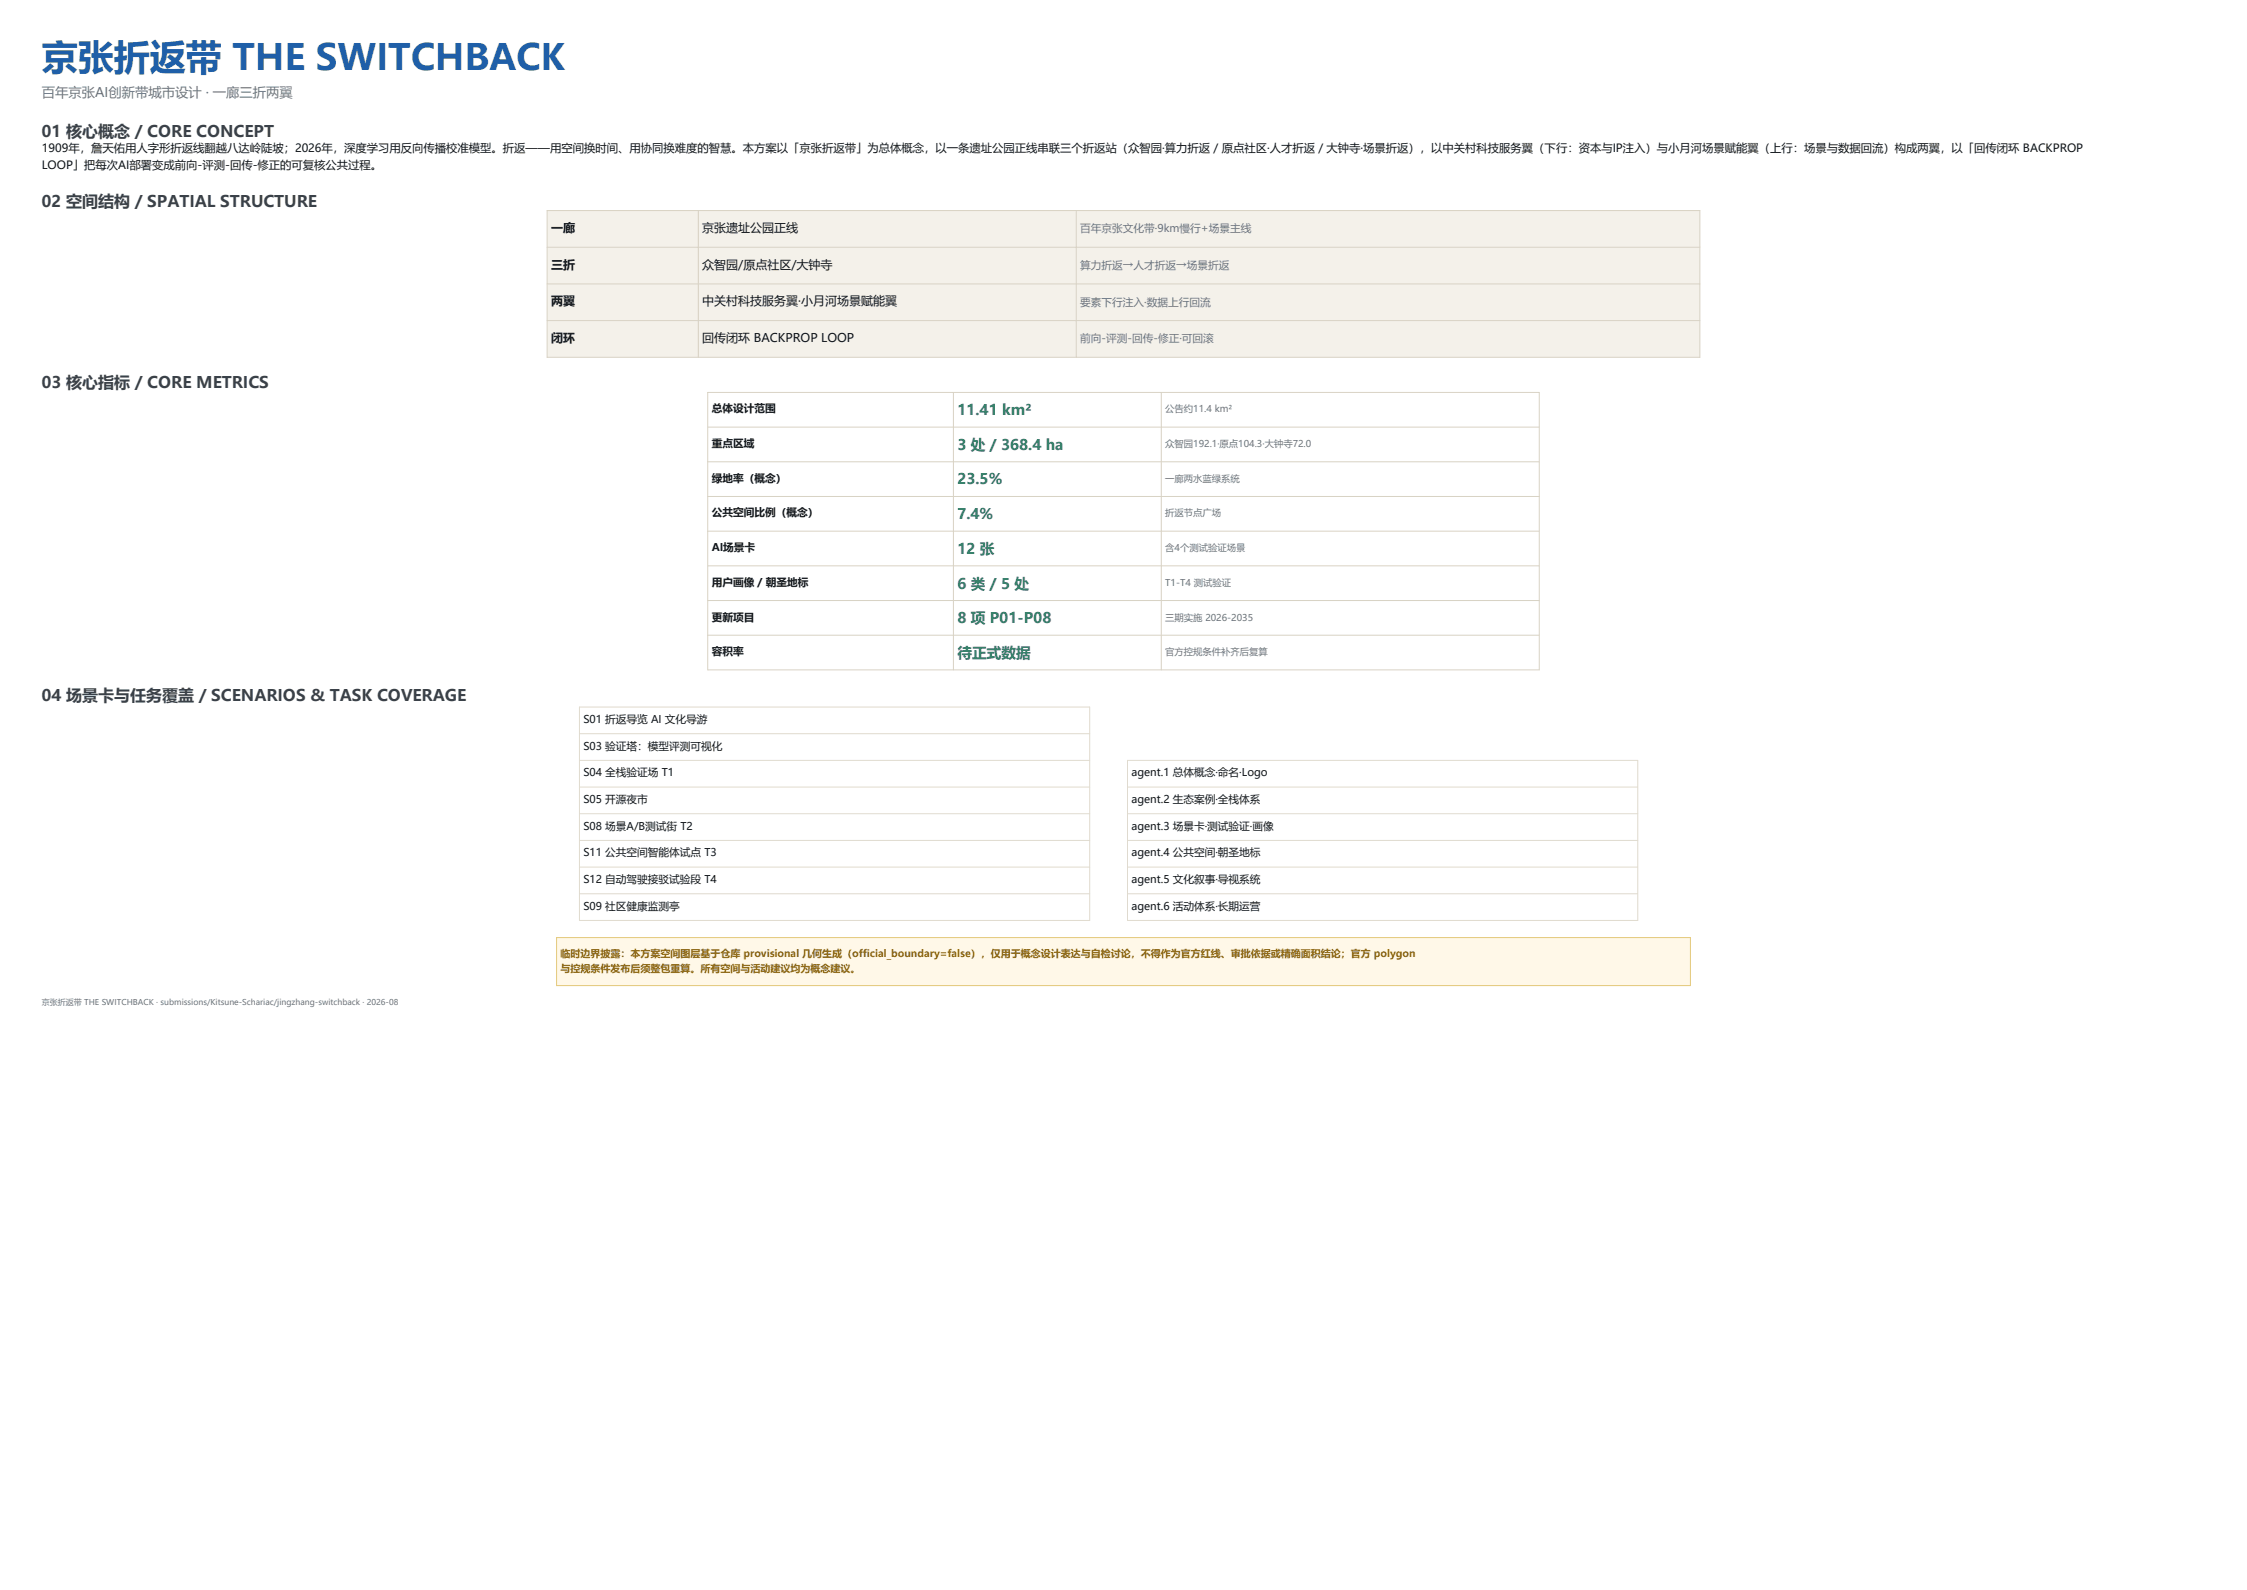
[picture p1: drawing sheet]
<svg xmlns="http://www.w3.org/2000/svg" width="1189mm" height="841mm" viewBox="0 0 1189 841" stroke-linecap="round" stroke-linejoin="round" font-family="sans-serif">
<defs><g id="words">
<text font-size="19" fill="#1f5fa8" x="22" y="37">京张折返带 THE SWITCHBACK</text>
<g font-size="8.5" fill="#3a4149">
<text x="22" y="72">01 核心概念 / CORE CONCEPT</text>
<text x="22" y="109">02 空间结构 / SPATIAL STRUCTURE</text>
<text x="22" y="205">03 核心指标 / CORE METRICS</text>
<text x="22" y="371">04 场景卡与任务覆盖 / SCENARIOS &amp; TASK COVERAGE</text>
</g>
<g font-size="7.8" fill="#2e7d5b">
<text x="507" y="220">11.41 km²</text>
<text x="507" y="238">3 处 / 368.4 ha</text>
<text x="507" y="256">23.5%</text>
<text x="507" y="275">7.4%</text>
<text x="507" y="293">12 张</text>
<text x="507" y="311">6 类 / 5 处</text>
<text x="507" y="330">8 项 P01-P08</text>
<text x="507" y="348">待正式数据</text>
</g>
<text font-size="7.1" fill="#6b7280" x="22" y="51">百年京张AI创新带城市设计 · 一廊三折两翼</text>
<g font-size="6.3" fill="#101418">
<text x="292" y="123">一廊</text>
<text x="372" y="123">京张遗址公园正线</text>
<text x="292" y="142">三折</text>
<text x="372" y="142">众智园/原点社区/大钟寺</text>
<text x="292" y="161">两翼</text>
<text x="372" y="161">中关村科技服务翼·小月河场景赋能翼</text>
<text x="292" y="181">闭环</text>
<text x="372" y="181">回传闭环 BACKPROP LOOP</text>
</g>
<g font-size="6" fill="#101418">
<text x="22" y="80">1909年，詹天佑用人字形折返线翻越八达岭陡坡；2026年，深度学习用反向传播校准模型。折返——用空间换时间、用协同换难度的智慧。本方案以「京张折返带」为总体概念，以一条遗址公园正线串联三个折返站（众智园·算力折返 / 原点社区·人才折返 / 大钟寺·场景折返），以中关村科技服务翼（下行：资本与IP注入）与小月河场景赋能翼（上行：场景与数据回流）构成两翼，以「回传闭环 BACKPROP</text>
<text x="22" y="90">LOOP」把每次AI部署变成前向-评测-回传-修正的可复核公共过程。</text>
</g>
<g font-size="5.6" fill="#6b7280">
<text x="572" y="123">百年京张文化带·9km慢行+场景主线</text>
<text x="572" y="142">算力折返→人才折返→场景折返</text>
<text x="572" y="162">要素下行注入·数据上行回流</text>
<text x="572" y="181">前向-评测-回传-修正·可回滚</text>
</g>
<g font-size="5.6" fill="#101418">
<text x="377" y="218">总体设计范围</text>
<text x="377" y="237">重点区域</text>
<text x="377" y="255">绿地率（概念）</text>
<text x="377" y="273">公共空间比例（概念）</text>
<text x="377" y="292">AI场景卡</text>
<text x="377" y="310">用户画像 / 朝圣地标</text>
<text x="377" y="328">更新项目</text>
<text x="377" y="347">容积率</text>
<text x="309" y="382">S01 折返导览 AI 文化导游</text>
<text x="309" y="397">S03 验证塔：模型评测可视化</text>
<text x="309" y="411">S04 全栈验证场 T1</text>
<text x="599" y="411">agent.1 总体概念·命名·Logo</text>
<text x="309" y="425">S05 开源夜市</text>
<text x="599" y="425">agent.2 生态案例·全栈体系</text>
<text x="309" y="439">S08 场景A/B测试街 T2</text>
<text x="599" y="439">agent.3 场景卡·测试验证·画像</text>
<text x="309" y="453">S11 公共空间智能体试点 T3</text>
<text x="599" y="453">agent.4 公共空间·朝圣地标</text>
<text x="309" y="467">S12 自动驾驶接驳试验段 T4</text>
<text x="599" y="467">agent.5 文化叙事·导视系统</text>
<text x="309" y="481">S09 社区健康监测亭</text>
<text x="599" y="481">agent.6 活动体系·长期运营</text>
</g>
<g font-size="5.3" fill="#8a6310">
<text x="297" y="506">临时边界披露：本方案空间图层基于仓库 provisional 几何生成（official_boundary=false），仅用于概念设计表达与自检讨论，不得作为官方红线、审批依据或精确面积结论；官方 polygon</text>
<text x="297" y="514">与控规条件发布后须整包重算。所有空间与活动建议均为概念建议。</text>
</g>
<g font-size="4.9" fill="#6b7280">
<text x="617" y="218">公告约11.4 km²</text>
<text x="617" y="237">众智园192.1·原点104.3·大钟寺72.0</text>
<text x="617" y="255">一廊两水蓝绿系统</text>
<text x="617" y="273">折返节点广场</text>
<text x="617" y="292">含4个测试验证场景</text>
<text x="617" y="310">T1-T4 测试验证</text>
<text x="617" y="328">三期实施 2026-2035</text>
<text x="617" y="347">官方控规条件补齐后复算</text>
</g>
<text font-size="4.2" fill="#6b7280" x="22" y="532">京张折返带 THE SWITCHBACK · submissions/Kitsune-Schariac/jingzhang-switchback · 2026-08</text>
</g></defs>
<path d="M289 111h611v78h-611z" fill-rule="evenodd" fill="#f4f1ea"/>
<g fill="none" stroke="#d8d2c4" stroke-width=".53">
<path d="M289 111h611v78h-611zM370 111v78M569 111v78M289 131h611M289 150h611M289 170h611M375 208h440v146h-440zM505 208v146M615 208v146M375 226h440M375 244h440M375 263h440"/>
<path d="M375 281h440M375 299h440M375 318h440M375 336h440"/>
</g>
<g fill="none" stroke="#e0dbcf" stroke-width=".53">
<path d="M307 374h270v113h-270zM307 388h270M307 402h270M307 416h270M597 402h270v85h-270zM597 416h270M307 430h270M597 430h270M307 445h270M307 459h270M597 445h270M597 459h270"/>
<path d="M307 473h270M597 473h270"/>
</g>
<path d="M294 496h600v25h-600z" fill-rule="evenodd" fill="#fff8e8"/>
<path d="M294 496h600v25h-600z" fill="none" stroke="#e3c97c" stroke-width=".53"/>
<use href="#words"/>
</svg>
